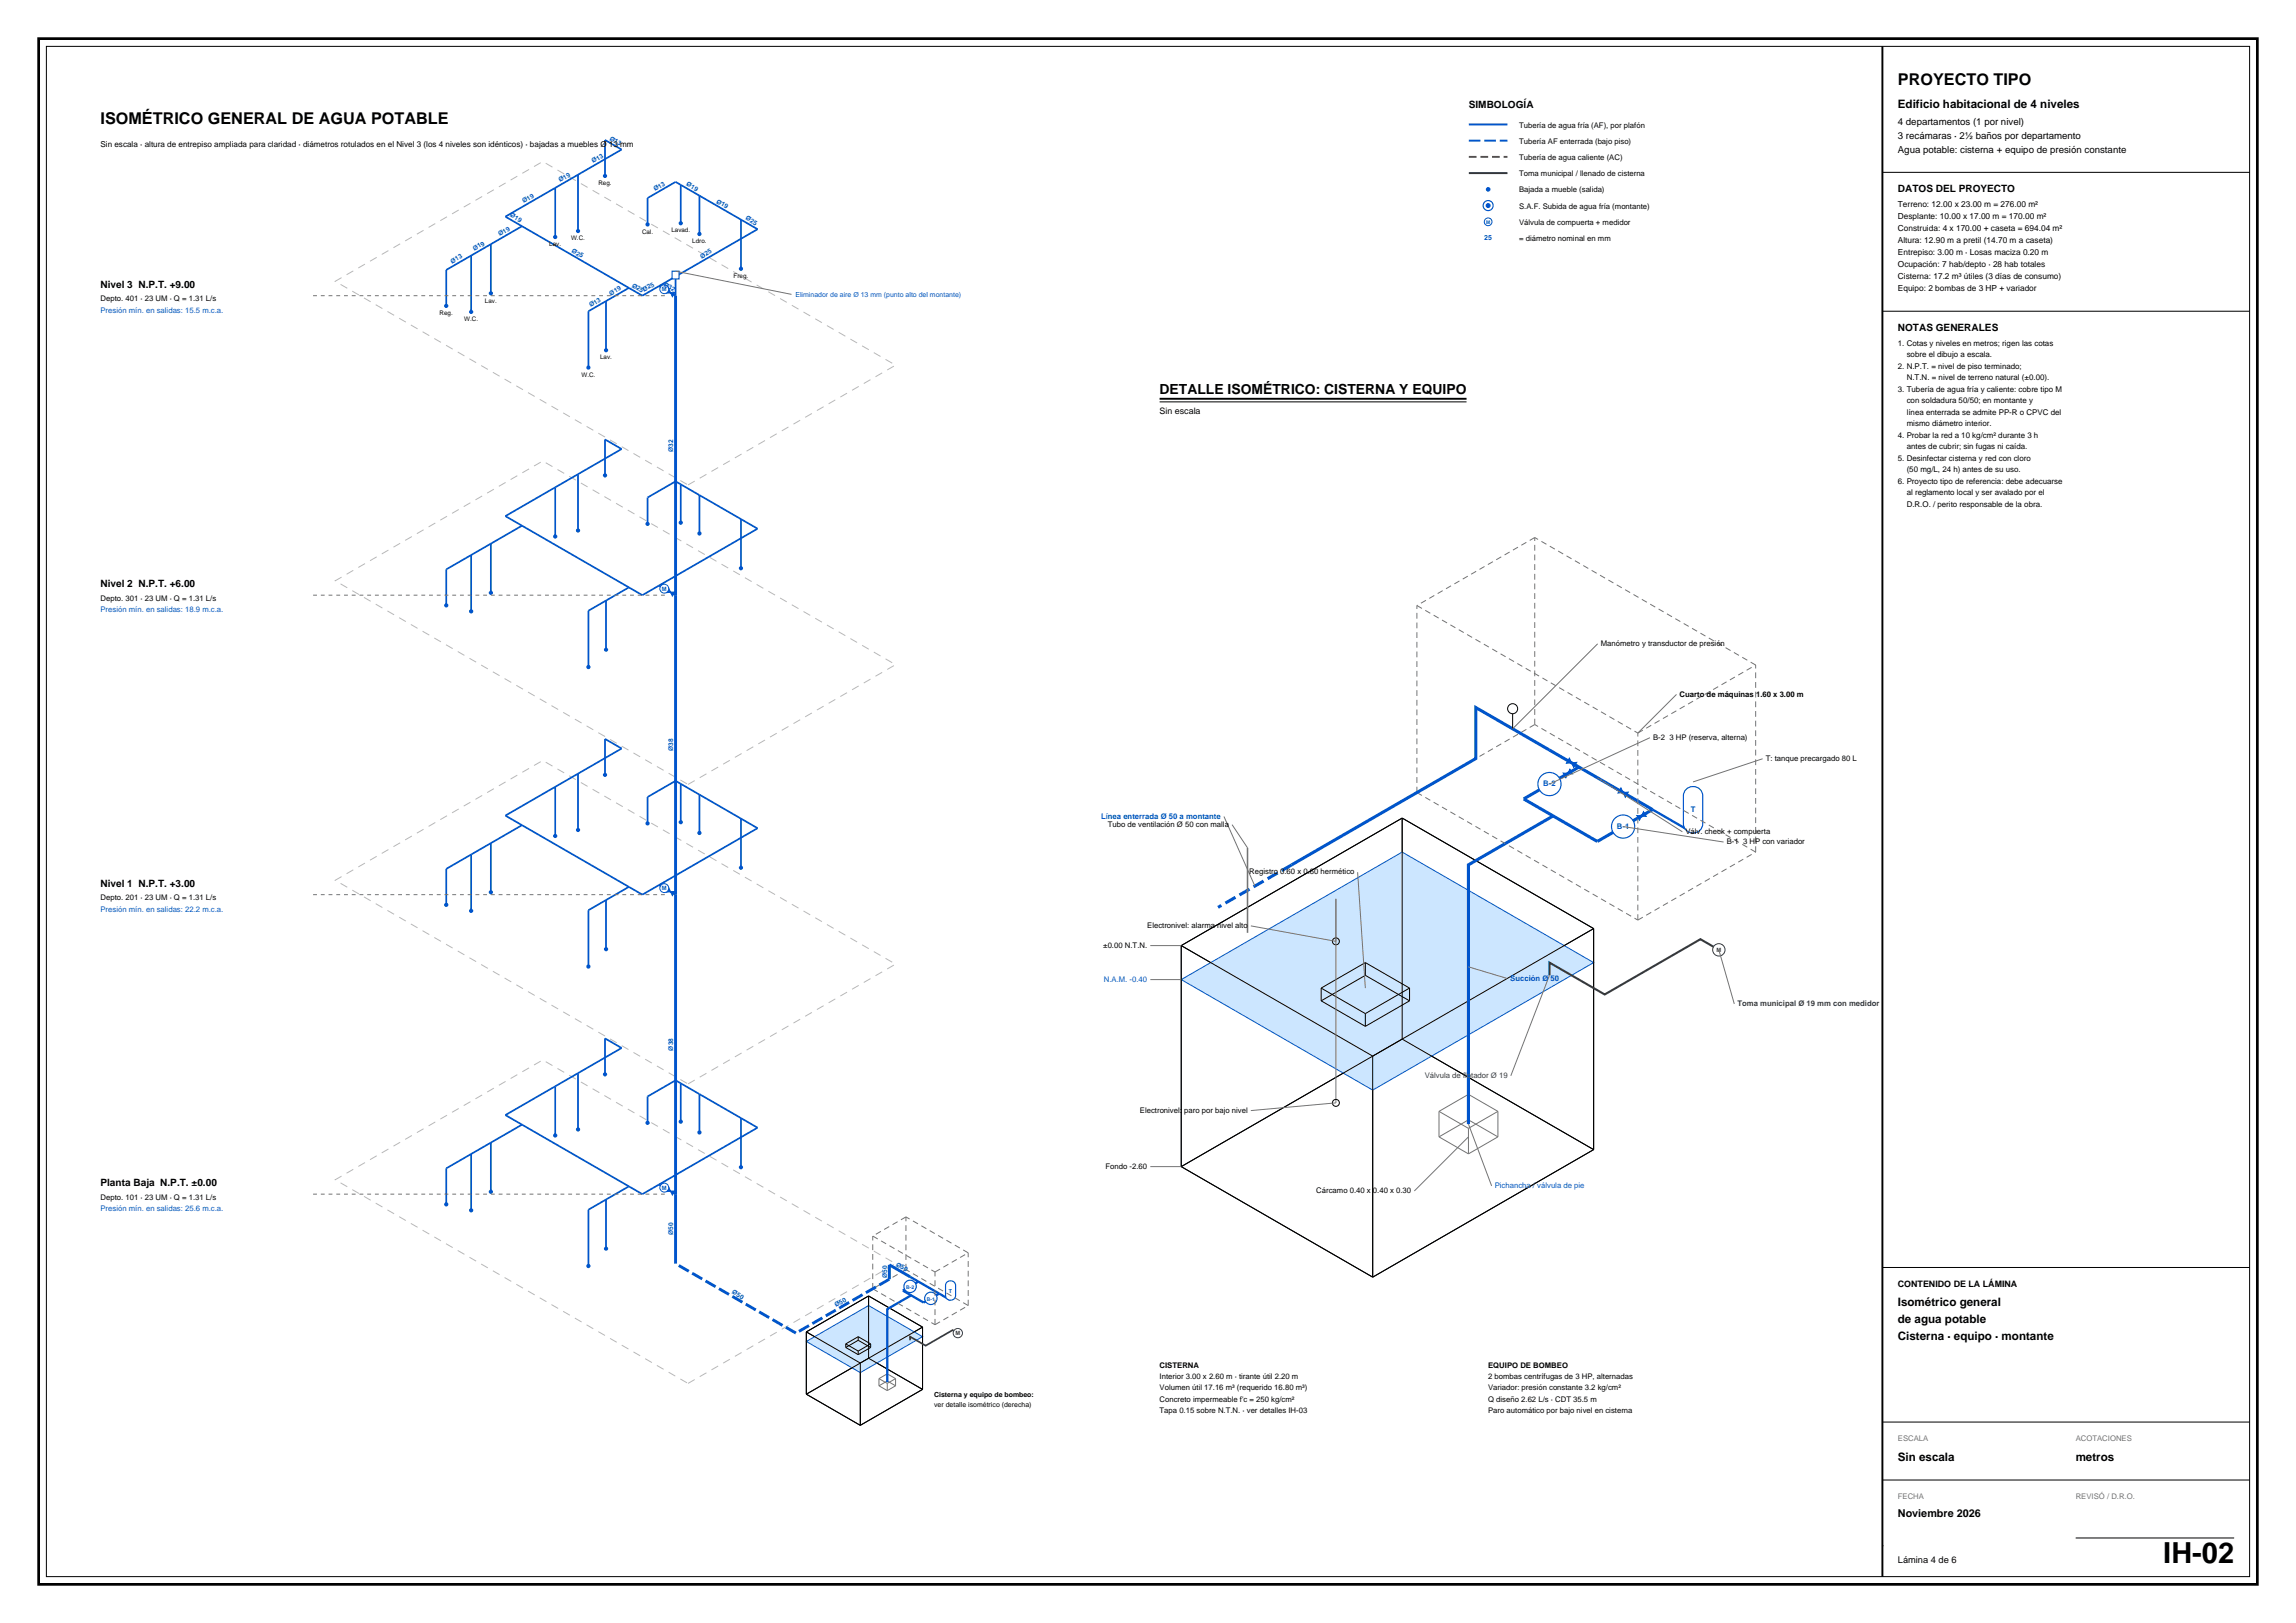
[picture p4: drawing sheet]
<svg xmlns="http://www.w3.org/2000/svg" width="594mm" height="420mm" viewBox="0 0 594 420" stroke-linecap="round" stroke-linejoin="round" font-family="sans-serif">
<defs><g id="words">
<text font-size="7.5" x="559.7" y="404.5">IH-02</text>
<g font-size="4.2">
<text x="491" y="22">PROYECTO TIPO</text>
<text x="26" y="32">ISOMÉTRICO GENERAL DE AGUA POTABLE</text>
</g>
<text font-size="3.6" x="300" y="102">DETALLE ISOMÉTRICO: CISTERNA Y EQUIPO</text>
<g font-size="3">
<text x="491" y="28">Edificio habitacional de 4 niveles</text>
<text x="491" y="338">Isométrico general</text>
<text x="491" y="342.4">de agua potable</text>
<text x="491" y="346.8">Cisterna · equipo · montante</text>
<text x="491" y="378">Sin escala</text>
<text x="537" y="378">metros</text>
</g>
<text font-size="2.8" x="491" y="392.5">Noviembre 2026</text>
<g font-size="2.6">
<text x="380" y="28">SIMBOLOGÍA</text>
<text x="491" y="49.6">DATOS DEL PROYECTO</text>
<text x="26" y="74.5">Nivel 3 N.P.T. +9.00</text>
<text x="491" y="85.5">NOTAS GENERALES</text>
<text x="26" y="152">Nivel 2 N.P.T. +6.00</text>
<text x="26" y="229.5">Nivel 1 N.P.T. +3.00</text>
<text x="26" y="307">Planta Baja N.P.T. ±0.00</text>
</g>
<g font-size="2.5">
<text x="491" y="32.4">4 departamentos (1 por nivel)</text>
<text x="491" y="36">3 recámaras · 2½ baños por departamento</text>
<text x="491" y="39.6">Agua potable: cisterna + equipo de presión constante</text>
</g>
<text font-size="2.4" x="491" y="404.5">Lámina 4 de 6</text>
<g font-size="2.3">
<text x="300" y="107.2">Sin escala</text>
<text x="491" y="333">CONTENIDO DE LA LÁMINA</text>
</g>
<g font-size="2.2">
<text x="491" y="53.6">Terreno: 12.00 x 23.00 m = 276.00 m²</text>
<text x="491" y="56.7">Desplante: 10.00 x 17.00 m = 170.00 m²</text>
<text x="491" y="59.8">Construida: 4 x 170.00 + caseta = 694.04 m²</text>
<text x="491" y="63">Altura: 12.90 m a pretil (14.70 m a caseta)</text>
<text x="491" y="66.1">Entrepiso: 3.00 m · Losas maciza 0.20 m</text>
<text x="491" y="69.2">Ocupación: 7 hab/depto · 28 hab totales</text>
<text x="491" y="72.3">Cisterna: 17.2 m³ útiles (3 días de consumo)</text>
<text x="491" y="75.4">Equipo: 2 bombas de 3 HP + variador</text>
</g>
<g font-size="2.1">
<text x="26" y="38">Sin escala · altura de entrepiso ampliada para claridad · diámetros rotulados en el Nivel 3 (los 4 niveles son idénticos) · bajadas a muebles Ø 13 mm</text>
<text x="491" y="89.5">1. Cotas y niveles en metros; rigen las cotas</text>
<text x="491" y="95.5">2. N.P.T. = nivel de piso terminado;</text>
<text x="493.3" y="92.5">sobre el dibujo a escala.</text>
<text x="491" y="101.4">3. Tubería de agua fría y caliente: cobre tipo M</text>
<text x="493.3" y="98.5">N.T.N. = nivel de terreno natural (±0.00).</text>
<text x="493.3" y="104.4">con soldadura 50/50; en montante y</text>
<text x="493.3" y="107.4">línea enterrada se admite PP-R o CPVC del</text>
<text x="491" y="113.3">4. Probar la red a 10 kg/cm² durante 3 h</text>
<text x="493.3" y="110.3">mismo diámetro interior.</text>
<text x="491" y="119.3">5. Desinfectar cisterna y red con cloro</text>
<text x="493.3" y="116.3">antes de cubrir; sin fugas ni caída.</text>
<text x="491" y="125.2">6. Proyecto tipo de referencia: debe adecuarse</text>
<text x="493.3" y="122.2">(50 mg/L, 24 h) antes de su uso.</text>
<text x="493.3" y="128.2">al reglamento local y ser avalado por el</text>
<text x="493.3" y="131.2">D.R.O. / perito responsable de la obra.</text>
</g>
<g font-size="2">
<text x="393" y="33">Tubería de agua fría (AF), por plafón</text>
<text x="393" y="37.2">Tubería AF enterrada (bajo piso)</text>
<text x="393" y="41.4">Tubería de agua caliente (AC)</text>
<text x="393" y="45.6">Toma municipal / llenado de cisterna</text>
<text x="393" y="49.8">Bajada a mueble (salida)</text>
<text x="393" y="54">S.A.F. Subida de agua fría (montante)</text>
<text x="393" y="58.2">Válvula de compuerta + medidor</text>
<text x="393" y="62.4">= diámetro nominal en mm</text>
<text x="26" y="77.9">Depto. 401 · 23 UM · Q = 1.31 L/s</text>
<text x="26" y="155.4">Depto. 301 · 23 UM · Q = 1.31 L/s</text>
<text x="414.1" y="167.2">Manómetro y transductor de presión</text>
<text x="434.5" y="180.3">Cuarto de máquinas 1.60 x 3.00 m</text>
<text x="427.7" y="191.5">B-2 3 HP (reserva, alterna)</text>
<text x="456.8" y="196.9">T: tanque precargado 80 L</text>
<text x="286.6" y="214">Tubo de ventilación Ø 50 con malla</text>
<text x="436" y="215.8">Válv. check + compuerta</text>
<text x="446.7" y="218.5">B-1 3 HP con variador</text>
<text x="323.2" y="226.3">Registro 0.60 x 0.60 hermético</text>
<text x="26" y="232.9">Depto. 201 · 23 UM · Q = 1.31 L/s</text>
<text x="285.4" y="245.3">±0.00 N.T.N.</text>
<text x="296.8" y="240.2">Electronivel: alarma nivel alto</text>
<text x="294.9" y="288">Electronivel: paro por bajo nivel</text>
<text x="286" y="302.5">Fondo -2.60</text>
<text x="26" y="310.4">Depto. 101 · 23 UM · Q = 1.31 L/s</text>
<text x="340.5" y="308.8">Cárcamo 0.40 x 0.40 x 0.30</text>
<text x="300" y="354">CISTERNA</text>
<text x="385" y="354">EQUIPO DE BOMBEO</text>
<text x="300" y="356.9">Interior 3.00 x 2.60 m · tirante útil 2.20 m</text>
<text x="300" y="359.8">Volumen útil 17.16 m³ (requerido 16.80 m³)</text>
<text x="385" y="356.9">2 bombas centrífugas de 3 HP, alternadas</text>
<text x="385" y="359.8">Variador: presión constante 3.2 kg/cm²</text>
<text x="300" y="362.7">Concreto impermeable f'c = 250 kg/cm²</text>
<text x="300" y="365.6">Tapa 0.15 sobre N.T.N. · ver detalles IH-03</text>
<text x="385" y="362.7">Q diseño 2.62 L/s · CDT 35.5 m</text>
<text x="385" y="365.6">Paro automático por bajo nivel en cisterna</text>
</g>
<g font-size="2" fill="#0054cc">
<text x="26" y="80.9">Presión mín. en salidas: 15.5 m.c.a.</text>
<text x="26" y="158.4">Presión mín. en salidas: 18.9 m.c.a.</text>
<text x="399.3" y="203.5">B-2</text>
<text x="284.8" y="211.9">Línea enterrada Ø 50 a montante</text>
<text x="418.3" y="214.5">B-1</text>
<text x="437.4" y="210.1">T</text>
<text x="26" y="235.9">Presión mín. en salidas: 22.2 m.c.a.</text>
<text x="285.6" y="254.1">N.A.M. -0.40</text>
<text x="390.7" y="253.8">Succión Ø 50</text>
<text x="386.7" y="307.5">Pichancha / válvula de pie</text>
<text x="26" y="313.4">Presión mín. en salidas: 25.6 m.c.a.</text>
</g>
<g font-size="2" fill="#008033">
<text x="449.5" y="260.4">Toma municipal Ø 19 mm con medidor</text>
<text x="368.6" y="279">Válvula de flotador Ø 19</text>
</g>
<g font-size="2" fill="#737373">
<text x="491" y="373">ESCALA</text>
<text x="537" y="373">ACOTACIONES</text>
<text x="491" y="388">FECHA</text>
<text x="537" y="388">REVISÓ / D.R.O.</text>
</g>
<g font-size="1.8" fill="#0054cc">
<text x="384" y="62.1">25</text>
<text x="205.8" y="76.8">Eliminador de aire Ø 13 mm (punto alto del montante)</text>
</g>
<g font-size="1.8">
<text x="241.7" y="361.5">Cisterna y equipo de bombeo:</text>
<text x="241.7" y="364.1">ver detalle isométrico (derecha)</text>
</g>
<g font-size="1.7" fill="#0054cc">
<text x="157.6" y="36.1" transform="rotate(30 157.6 36.1)">Ø13</text>
<text x="144.9" y="47.2" transform="rotate(-30 144.9 47.2)">Ø19</text>
<text x="153.5" y="42.2" transform="rotate(-30 153.5 42.2)">Ø13</text>
<text x="177.4" y="47.9" transform="rotate(30 177.4 47.9)">Ø19</text>
<text x="135.5" y="52.6" transform="rotate(-30 135.5 52.6)">Ø19</text>
<text x="169.5" y="49.4" transform="rotate(-30 169.5 49.4)">Ø13</text>
<text x="185.2" y="52.4" transform="rotate(30 185.2 52.4)">Ø19</text>
<text x="131.8" y="56" transform="rotate(30 131.8 56)">Ø19</text>
<text x="192.7" y="56.8" transform="rotate(30 192.7 56.8)">Ø25</text>
<text x="122.7" y="64.9" transform="rotate(-30 122.7 64.9)">Ø19</text>
<text x="129.3" y="61.1" transform="rotate(-30 129.3 61.1)">Ø19</text>
<text x="147.8" y="65.2" transform="rotate(30 147.8 65.2)">Ø25</text>
<text x="117" y="68.3" transform="rotate(-30 117 68.3)">Ø13</text>
<text x="181.5" y="67" transform="rotate(-30 181.5 67)">Ø25</text>
<text x="158.1" y="76.5" transform="rotate(-30 158.1 76.5)">Ø19</text>
<text x="163.4" y="74.2" transform="rotate(30 163.4 74.2)">Ø25</text>
<text x="166.6" y="75.6" transform="rotate(-30 166.6 75.6)">Ø25</text>
<text x="171.5" y="74" transform="rotate(30 171.5 74)">Ø32</text>
<text x="152.8" y="79.5" transform="rotate(-30 152.8 79.5)">Ø13</text>
<text x="174.2" y="116.9" transform="rotate(-90 174.2 116.9)">Ø32</text>
<text x="174.2" y="194.4" transform="rotate(-90 174.2 194.4)">Ø38</text>
<text x="174.2" y="271.9" transform="rotate(-90 174.2 271.9)">Ø38</text>
<text x="174.2" y="319.6" transform="rotate(-90 174.2 319.6)">Ø50</text>
<text x="231.7" y="327.5" transform="rotate(30 231.7 327.5)">Ø50</text>
<text x="189.3" y="334.7" transform="rotate(30 189.3 334.7)">Ø50</text>
<text x="229.5" y="330.8" transform="rotate(-90 229.5 330.8)">Ø50</text>
<text x="216.3" y="338.3" transform="rotate(-30 216.3 338.3)">Ø50</text>
</g>
<g font-size="1.6">
<text x="154.8" y="47.9">Reg.</text>
<text x="142.1" y="63.7">Lav.</text>
<text x="147.7" y="62.2">W.C.</text>
<text x="166.1" y="60.5">Cal.</text>
<text x="173.7" y="60.2">Lavad.</text>
<text x="179.1" y="63">Ldro.</text>
<text x="189.8" y="71.9">Freg.</text>
<text x="113.7" y="81.6">Reg.</text>
<text x="120.1" y="83.1">W.C.</text>
<text x="125.5" y="78.3">Lav.</text>
<text x="155.3" y="93">Lav.</text>
<text x="150.4" y="97.5">W.C.</text>
</g>
<g font-size="1.5" fill="#0054cc">
<text x="171.2" y="75.4">M</text>
<text x="171.2" y="152.9">M</text>
<text x="171.2" y="230.4">M</text>
<text x="171.2" y="307.9">M</text>
</g>
<g font-size="1.5" fill="#008033">
<text x="444.1" y="246.3">M</text>
<text x="247.2" y="345.5">M</text>
</g>
<text font-size="1.4" fill="#0054cc" x="245.5" y="334.6">T</text>
<g font-size="1.3" fill="#0054cc">
<text x="384.5" y="57.9">M</text>
<text x="234.4" y="333.5">B-2</text>
<text x="239.8" y="336.6">B-1</text>
</g>
</g></defs>
<path d="M10 10h574v400h-574z" fill="none" stroke="#000" stroke-width=".7" stroke-linecap="butt"/>
<g fill="none" stroke="#000" stroke-width=".26">
<path d="M12 12h570v396h-570zM487 44.6h95M487 80.5h95M224.7 335.4v16.1l14 8M224.7 335.4l14 8M224.7 335.4l-16.1 9.3M487 328h95M208.6 344.7l14 8v16.1M208.6 344.7v16.1M238.7 359.5l-16.1 9.3M238.7 343.4l-30.1 17.4M238.7 343.4v16.1"/>
<path d="M208.6 360.8l14 8M487 368h95M487 400h.1M487 383h95M537 398h41"/>
</g>
<path d="M487 12v396" fill="none" stroke="#000" stroke-width=".5"/>
<path d="M178 125.5l53.7-31-91.3-52.7-53.7 31 91.3 52.7M178 203l53.7-31-91.3-52.7-53.7 31 91.3 52.7M178 280.5l53.7-31-91.3-52.7-53.7 31 91.3 52.7M178 358l53.7-31-91.3-52.7-53.7 31 91.3 52.7" fill="none" stroke="#b8b8b8" stroke-width=".26" stroke-dasharray="2 1.5" stroke-linecap="butt"/>
<path d="M208.6 347.1l16.1-9.3 14 8.1-16.1 9.3z" fill-rule="evenodd" fill="#cce6ff" stroke="#0054cc" stroke-width=".26"/>
<g fill="none" stroke="#000" stroke-width=".26">
<path d="M224.7 335.4v16.1l14 8M224.7 335.4l14 8M224.7 335.4l-16.1 9.3M208.6 344.7l14 8v16.1M208.6 344.7v16.1M218.8 348.7l3.2 1.9M218.8 347.8l3.2 1.8M218.8 347.8v.9M222 346.8l3.3 1.9M222 346.8l-3.2 1.9M222 345.9l3.3 1.9M222 345.9l-3.2 1.9"/>
<path d="M222 345.9v.9M222 349.6v1M225.3 348.7l-3.3 1.9M225.3 347.8l-3.3 1.8M225.3 347.8v.9M238.7 359.5l-16.1 9.3M238.7 343.4l-30.1 17.4M238.7 343.4v16.1M208.6 360.8l14 8"/>
</g>
<path d="M227.4 358.6l2.1 1.3M227.4 356.8l2.1 1.2M227.4 356.8v1.8M229.5 357.4l2.2 1.2M229.5 357.4l-2.1 1.2M229.5 355.5l2.2 1.3M229.5 355.5l-2.1 1.3M229.5 355.5v1.9M229.5 358v1.9M231.7 358.6l-2.2 1.3M231.7 356.8l-2.2 1.2M231.7 356.8v1.8" fill="none" stroke="#737373" stroke-width=".26"/>
<path d="M235.7 335.2l-6.2 3.6v18.9" fill="none" stroke="#0054cc" stroke-width=".6" stroke-linecap="butt"/>
<path d="M247.8 345l-1.3-.8-7 4-4-2.3v.9" fill="none" stroke="#008033" stroke-width=".45"/>
<circle cx="247.8" cy="345" r="1.2" fill="#fff" stroke="#008033" stroke-width=".26"/>
<path d="M235.5 330.4l10.4 6.1M237.6 331.6l-4 2.4 5.3 3.1 4.1-2.4" fill="none" stroke="#0054cc" stroke-width=".6" stroke-linecap="butt"/>
<g fill="#fff" stroke="#0054cc" stroke-width=".3">
<path d="M245.1 331.7a1.32 1.32 0 0 1 2.1 1v2.6a1.3 1.3 0 0 1-1.3 1.2 1.3 1.3 0 0 1-1.3-1.2v-2.6z" fill-rule="evenodd"/>
<circle cx="240.8" cy="336" r="1.6"/>
<circle cx="235.5" cy="332.9" r="1.6"/>
</g>
<path d="M225.8 319.9l16.1 9.3M234.4 314.9l-8.6 5M225.8 333.5l16.1 9.3M225.8 333.5v-13.6M234.4 328.5l-8.6 5M234.4 328.5v-13.6M241.9 329.2l8.6-5M250.5 337.8l-16.1-9.3M250.5 324.2l-16.1-9.3M250.5 337.8v-13.6M241.9 342.8l8.6-5M241.9 342.8v-13.6" fill="none" stroke="#737373" stroke-width=".26" stroke-dasharray="1.5 1" stroke-linecap="butt"/>
<path d="M174.8 309v18M235.5 330.4l-5.4-3.1v3.7" fill="none" stroke="#0054cc" stroke-width=".75" stroke-linecap="butt"/>
<path d="M230.1 331l-24.2 14M205.9 345l-31.1-18" fill="none" stroke="#0054cc" stroke-width=".75" stroke-dasharray="3 1" stroke-linecap="butt"/>
<path d="M170.5 306.5l4.3 2.5" fill="none" stroke="#0054cc" stroke-width=".45"/>
<path d="M173 307.3l1 2 .6-1.1-2.2 .2z" fill-rule="evenodd" fill="#0054cc" stroke="#0054cc" stroke-width=".26"/>
<circle cx="171.9" cy="307.3" r="1.15" fill="#fff" stroke="#0054cc" stroke-width=".26"/>
<path d="M170.5 306.5l-4.3 2.5-3.5-2-5.9 3.4v12.7" fill="none" stroke="#0054cc" stroke-width=".45"/>
<circle cx="156.8" cy="323.1" r=".55" fill="#0054cc"/>
<path d="M156.8 310.4l-4.6 2.6v14.6" fill="none" stroke="#0054cc" stroke-width=".45"/>
<circle cx="152.2" cy="327.6" r=".55" fill="#0054cc"/>
<path d="M162.7 307l-27.7-16-8 4.7v12.7" fill="none" stroke="#0054cc" stroke-width=".45"/>
<circle cx="127" cy="308.4" r=".55" fill="#0054cc"/>
<path d="M127 295.7l-5.1 2.9v14.6" fill="none" stroke="#0054cc" stroke-width=".45"/>
<circle cx="121.9" cy="313.2" r=".55" fill="#0054cc"/>
<path d="M121.9 298.6l-6.5 3.8v9.3" fill="none" stroke="#0054cc" stroke-width=".45"/>
<circle cx="115.4" cy="311.7" r=".55" fill="#0054cc"/>
<path d="M135 291l-4.3-2.4 12.9-7.5v12.7" fill="none" stroke="#0054cc" stroke-width=".45"/>
<circle cx="143.6" cy="293.8" r=".55" fill="#0054cc"/>
<path d="M143.6 281.1l5.9-3.4v14.6" fill="none" stroke="#0054cc" stroke-width=".45"/>
<circle cx="149.5" cy="292.3" r=".55" fill="#0054cc"/>
<path d="M149.5 277.7l11.3-6.5-4.3-2.5v9.3" fill="none" stroke="#0054cc" stroke-width=".45"/>
<circle cx="156.5" cy="278" r=".55" fill="#0054cc"/>
<path d="M191.7 302v-12.7l4.3 2.5-25.5 14.7" fill="none" stroke="#0054cc" stroke-width=".45"/>
<circle cx="191.7" cy="302" r=".55" fill="#0054cc"/>
<path d="M191.7 289.3l-10.7-6.2v10" fill="none" stroke="#0054cc" stroke-width=".45"/>
<circle cx="181" cy="293.1" r=".55" fill="#0054cc"/>
<path d="M181 283.1l-4.9-2.8v10" fill="none" stroke="#0054cc" stroke-width=".45"/>
<circle cx="176.1" cy="290.3" r=".55" fill="#0054cc"/>
<path d="M176.1 280.3l-1.3-.7-7.3 4.2v6.8" fill="none" stroke="#0054cc" stroke-width=".45"/>
<circle cx="167.5" cy="290.6" r=".55" fill="#0054cc"/>
<path d="M174.8 231.5v77.5" fill="none" stroke="#0054cc" stroke-width=".75" stroke-linecap="butt"/>
<path d="M170.5 229l4.3 2.5" fill="none" stroke="#0054cc" stroke-width=".45"/>
<path d="M173 229.8l1 2 .6-1.1-2.2 .2z" fill-rule="evenodd" fill="#0054cc" stroke="#0054cc" stroke-width=".26"/>
<circle cx="171.9" cy="229.8" r="1.15" fill="#fff" stroke="#0054cc" stroke-width=".26"/>
<path d="M170.5 229l-4.3 2.5-3.5-2-5.9 3.4v12.7" fill="none" stroke="#0054cc" stroke-width=".45"/>
<circle cx="156.8" cy="245.6" r=".55" fill="#0054cc"/>
<path d="M156.8 232.9l-4.6 2.6v14.6" fill="none" stroke="#0054cc" stroke-width=".45"/>
<circle cx="152.2" cy="250.1" r=".55" fill="#0054cc"/>
<path d="M162.7 229.5l-27.7-16-8 4.7v12.7" fill="none" stroke="#0054cc" stroke-width=".45"/>
<circle cx="127" cy="230.9" r=".55" fill="#0054cc"/>
<path d="M127 218.2l-5.1 2.9v14.6" fill="none" stroke="#0054cc" stroke-width=".45"/>
<circle cx="121.9" cy="235.7" r=".55" fill="#0054cc"/>
<path d="M121.9 221.1l-6.5 3.8v9.3" fill="none" stroke="#0054cc" stroke-width=".45"/>
<circle cx="115.4" cy="234.2" r=".55" fill="#0054cc"/>
<path d="M135 213.5l-4.3-2.4 12.9-7.5v12.7" fill="none" stroke="#0054cc" stroke-width=".45"/>
<circle cx="143.6" cy="216.3" r=".55" fill="#0054cc"/>
<path d="M143.6 203.6l5.9-3.4v14.6" fill="none" stroke="#0054cc" stroke-width=".45"/>
<circle cx="149.5" cy="214.8" r=".55" fill="#0054cc"/>
<path d="M149.5 200.2l11.3-6.5-4.3-2.5v9.3" fill="none" stroke="#0054cc" stroke-width=".45"/>
<circle cx="156.5" cy="200.5" r=".55" fill="#0054cc"/>
<path d="M191.7 224.5v-12.7l4.3 2.5-25.5 14.7" fill="none" stroke="#0054cc" stroke-width=".45"/>
<circle cx="191.7" cy="224.5" r=".55" fill="#0054cc"/>
<path d="M191.7 211.8l-10.7-6.2v10" fill="none" stroke="#0054cc" stroke-width=".45"/>
<circle cx="181" cy="215.6" r=".55" fill="#0054cc"/>
<path d="M181 205.6l-4.9-2.8v10" fill="none" stroke="#0054cc" stroke-width=".45"/>
<circle cx="176.1" cy="212.8" r=".55" fill="#0054cc"/>
<path d="M176.1 202.8l-1.3-.7-7.3 4.2v6.8" fill="none" stroke="#0054cc" stroke-width=".45"/>
<circle cx="167.5" cy="213.1" r=".55" fill="#0054cc"/>
<path d="M174.8 154v77.5" fill="none" stroke="#0054cc" stroke-width=".75" stroke-linecap="butt"/>
<path d="M170.5 151.5l4.3 2.5" fill="none" stroke="#0054cc" stroke-width=".45"/>
<path d="M173 152.3l-.6 1.1 2.2-.2-.6 1.1z" fill-rule="evenodd" fill="#0054cc" stroke="#0054cc" stroke-width=".26"/>
<circle cx="171.9" cy="152.3" r="1.15" fill="#fff" stroke="#0054cc" stroke-width=".26"/>
<path d="M170.5 151.5l-4.3 2.5-3.5-2-5.9 3.4v12.7" fill="none" stroke="#0054cc" stroke-width=".45"/>
<circle cx="156.8" cy="168.1" r=".55" fill="#0054cc"/>
<path d="M156.8 155.4l-4.6 2.6v14.6" fill="none" stroke="#0054cc" stroke-width=".45"/>
<circle cx="152.2" cy="172.6" r=".55" fill="#0054cc"/>
<path d="M162.7 152l-27.7-16-8 4.7v12.7" fill="none" stroke="#0054cc" stroke-width=".45"/>
<circle cx="127" cy="153.4" r=".55" fill="#0054cc"/>
<path d="M127 140.7l-5.1 2.9v14.6" fill="none" stroke="#0054cc" stroke-width=".45"/>
<circle cx="121.9" cy="158.2" r=".55" fill="#0054cc"/>
<path d="M121.9 143.6l-6.5 3.8v9.3" fill="none" stroke="#0054cc" stroke-width=".45"/>
<circle cx="115.4" cy="156.7" r=".55" fill="#0054cc"/>
<path d="M135 136l-4.3-2.4 12.9-7.5v12.7" fill="none" stroke="#0054cc" stroke-width=".45"/>
<circle cx="143.6" cy="138.8" r=".55" fill="#0054cc"/>
<path d="M143.6 126.1l5.9-3.4v14.6" fill="none" stroke="#0054cc" stroke-width=".45"/>
<circle cx="149.5" cy="137.3" r=".55" fill="#0054cc"/>
<path d="M149.5 122.7l11.3-6.5-4.3-2.5v9.3" fill="none" stroke="#0054cc" stroke-width=".45"/>
<circle cx="156.5" cy="123" r=".55" fill="#0054cc"/>
<path d="M191.7 147v-12.7l4.3 2.5-25.5 14.7" fill="none" stroke="#0054cc" stroke-width=".45"/>
<circle cx="191.7" cy="147" r=".55" fill="#0054cc"/>
<path d="M191.7 134.3l-10.7-6.2v10" fill="none" stroke="#0054cc" stroke-width=".45"/>
<circle cx="181" cy="138.1" r=".55" fill="#0054cc"/>
<path d="M181 128.1l-4.9-2.8v10" fill="none" stroke="#0054cc" stroke-width=".45"/>
<circle cx="176.1" cy="135.3" r=".55" fill="#0054cc"/>
<path d="M176.1 125.3l-1.3-.7-7.3 4.2v6.8" fill="none" stroke="#0054cc" stroke-width=".45"/>
<circle cx="167.5" cy="135.6" r=".55" fill="#0054cc"/>
<path d="M174.8 76.5v77.5" fill="none" stroke="#0054cc" stroke-width=".75" stroke-linecap="butt"/>
<path d="M170.5 74l4.3 2.5" fill="none" stroke="#0054cc" stroke-width=".45"/>
<path d="M173 74.8l1 2 .6-1.1-2.2 .2z" fill-rule="evenodd" fill="#0054cc" stroke="#0054cc" stroke-width=".26"/>
<circle cx="171.9" cy="74.8" r="1.15" fill="#fff" stroke="#0054cc" stroke-width=".26"/>
<path d="M170.5 74l-4.3 2.5-3.5-2-5.9 3.4v12.7" fill="none" stroke="#0054cc" stroke-width=".45"/>
<circle cx="156.8" cy="90.6" r=".55" fill="#0054cc"/>
<path d="M156.8 77.9l-4.6 2.6v14.6" fill="none" stroke="#0054cc" stroke-width=".45"/>
<circle cx="152.2" cy="95.1" r=".55" fill="#0054cc"/>
<path d="M162.7 74.5l-27.7-16-8 4.7v12.7" fill="none" stroke="#0054cc" stroke-width=".45"/>
<circle cx="127" cy="75.9" r=".55" fill="#0054cc"/>
<path d="M127 63.2l-5.1 2.9v14.6" fill="none" stroke="#0054cc" stroke-width=".45"/>
<circle cx="121.9" cy="80.7" r=".55" fill="#0054cc"/>
<path d="M121.9 66.1l-6.5 3.8v9.3" fill="none" stroke="#0054cc" stroke-width=".45"/>
<circle cx="115.4" cy="79.2" r=".55" fill="#0054cc"/>
<path d="M135 58.5l-4.3-2.4 12.9-7.5v12.7" fill="none" stroke="#0054cc" stroke-width=".45"/>
<circle cx="143.6" cy="61.3" r=".55" fill="#0054cc"/>
<path d="M143.6 48.6l5.9-3.4v14.6" fill="none" stroke="#0054cc" stroke-width=".45"/>
<circle cx="149.5" cy="59.8" r=".55" fill="#0054cc"/>
<path d="M149.5 45.2l11.3-6.5-4.3-2.5v9.3" fill="none" stroke="#0054cc" stroke-width=".45"/>
<circle cx="156.5" cy="45.5" r=".55" fill="#0054cc"/>
<path d="M191.7 69.5v-12.7l4.3 2.5-25.5 14.7" fill="none" stroke="#0054cc" stroke-width=".45"/>
<circle cx="191.7" cy="69.5" r=".55" fill="#0054cc"/>
<path d="M191.7 56.8l-10.7-6.2v10" fill="none" stroke="#0054cc" stroke-width=".45"/>
<circle cx="181" cy="60.6" r=".55" fill="#0054cc"/>
<path d="M181 50.6l-4.9-2.8v10" fill="none" stroke="#0054cc" stroke-width=".45"/>
<circle cx="176.1" cy="57.8" r=".55" fill="#0054cc"/>
<path d="M176.1 47.8l-1.3-.7-7.3 4.2v6.8" fill="none" stroke="#0054cc" stroke-width=".45"/>
<circle cx="167.5" cy="58.1" r=".55" fill="#0054cc"/>
<path d="M174.8 72.2v4.3" fill="none" stroke="#0054cc" stroke-width=".45"/>
<path d="M173.9 70.2h1.8v2h-1.8z" fill-rule="evenodd" fill="#fff" stroke="#0054cc" stroke-width=".3"/>
<path d="M174.8 70.2l30 6" fill="none" stroke="#737373" stroke-width=".26"/>
<path d="M81 76.5h91.8M81 154h91.8M81 231.5h91.8M81 309h91.8" fill="none" stroke="#737373" stroke-width=".26" stroke-dasharray="1 1" stroke-linecap="butt"/>
<path d="M380 32.2h10" fill="none" stroke="#0054cc" stroke-width=".5"/>
<path d="M380 36.4h10" fill="none" stroke="#0054cc" stroke-width=".5" stroke-dasharray="3 1" stroke-linecap="butt"/>
<path d="M380 40.6h10" fill="none" stroke="#d91a1a" stroke-width=".5" stroke-dasharray="2 1" stroke-linecap="butt"/>
<path d="M380 44.8h10" fill="none" stroke="#008033" stroke-width=".5"/>
<circle cx="385" cy="49" r=".6" fill="#0054cc"/>
<circle cx="385" cy="53.2" r="1.3" fill="none" stroke="#0054cc" stroke-width=".3"/>
<circle cx="385" cy="53.2" r=".5" fill="#0054cc" stroke="#0054cc" stroke-width=".3"/>
<circle cx="385" cy="57.4" r="1" fill="none" stroke="#0054cc" stroke-width=".26"/>
<path d="M362.8 211.7l49.5 28.6M362.8 211.7l-57.2 33M362.8 211.7v57.2M305.6 244.7l49.5 28.6M305.6 244.7v57.2M412.3 240.3l-57.2 33M412.3 240.3v57.2M355.1 273.3v57.2M362.8 268.9l49.5 28.6M362.8 268.9l-57.2 33M412.3 297.5l-57.2 33M305.6 301.9l49.5 28.6" fill="none" stroke="#000" stroke-width=".26"/>
<path d="M305.6 253.5l57.2-33 49.5 28.6-57.2 33z" fill-rule="evenodd" fill="#cce6ff" stroke="#0054cc" stroke-width=".26"/>
<g fill="none" stroke="#000" stroke-width=".26">
<path d="M362.8 211.7l49.5 28.6M362.8 211.7l-57.2 33M362.8 211.7v57.2M305.6 244.7l49.5 28.6M305.6 244.7v57.2M341.8 259l11.4 6.6M341.8 255.7l11.4 6.6M341.8 255.7v3.3M353.2 252.4l11.5 6.6M353.2 252.4l-11.4 6.6M353.2 249.1l11.5 6.6M353.2 249.1l-11.4 6.6"/>
<path d="M353.2 249.1v3.3M364.7 259l-11.5 6.6M364.7 255.7l-11.5 6.6M364.7 255.7v3.3M412.3 240.3l-57.2 33M412.3 240.3v57.2M353.2 262.3v3.3M355.1 273.3v57.2M362.8 268.9l49.5 28.6M362.8 268.9l-57.2 33M412.3 297.5l-57.2 33M305.6 301.9l49.5 28.6"/>
</g>
<path d="M372.3 294.2l7.6 4.4M372.3 287.6l7.6 4.4M372.3 287.6v6.6M379.9 289.8l7.6 4.4M379.9 289.8l-7.6 4.4M379.9 283.2l7.6 4.4M379.9 283.2l-7.6 4.4M379.9 283.2v6.6M379.9 292v6.6M387.5 294.2l-7.6 4.4M387.5 287.6l-7.6 4.4M387.5 287.6v6.6" fill="none" stroke="#737373" stroke-width=".26"/>
<path d="M401.8 211.1l-21.9 12.7v67.1" fill="none" stroke="#0054cc" stroke-width=".8" stroke-linecap="butt"/>
<path d="M444.7 245.8l-4.8-2.8-24.7 14.3-14.3-8.2v3.3" fill="none" stroke="#008033" stroke-width=".55"/>
<circle cx="444.7" cy="245.8" r="1.6" fill="#fff" stroke="#008033" stroke-width=".26"/>
<path d="M400.9 194.1l26.6 15.4-14.3 8.2-19-11 14.3-8.2" fill="none" stroke="#0054cc" stroke-width=".8" stroke-linecap="butt"/>
<path d="M427.5 209.5l10.5 6" fill="none" stroke="#0054cc" stroke-width=".6" stroke-linecap="butt"/>
<g fill="#fff" stroke="#0054cc" stroke-width=".3">
<path d="M436.4 204.1a2.52 2.52 0 0 1 2.6-.4 2.52 2.52 0 0 1 1.5 2.2v7.2a2.5 2.5 0 0 1-2.5 2.5 2.5 2.5 0 0 1-2.5-2.5v-7.2a2.39 2.39 0 0 1 .9-1.8z" fill-rule="evenodd"/>
<circle cx="419.9" cy="213.9" r="3"/>
<circle cx="400.9" cy="202.9" r="3"/>
</g>
<path d="M397.1 139.1l-30.5 17.6M366.6 156.7l57.1 33M454.2 172.1l-57.1-33M397.1 187.5l-30.5 17.6M397.1 187.5v-48.4M423.7 189.7l30.5-17.6M366.6 205.1l57.1 33M366.6 205.1v-48.4M423.7 238.1l30.5-17.6M423.7 238.1v-48.4M454.2 220.5l-57.1-33M454.2 220.5v-48.4" fill="none" stroke="#737373" stroke-width=".26" stroke-dasharray="1.5 1" stroke-linecap="butt"/>
<path d="M400.9 194.1l-19.1-11v13.2l-47.6 27.5" fill="none" stroke="#0054cc" stroke-width=".8" stroke-linecap="butt"/>
<path d="M334.2 223.8l-19.1 11" fill="none" stroke="#0054cc" stroke-width=".8" stroke-dasharray="3 1.2" stroke-linecap="butt"/>
<g fill="#0054cc" stroke="#0054cc" stroke-width=".26">
<path d="M406 196.2l-.8 1.3 2.7-.2-.8 1.3z" fill-rule="evenodd"/>
<path d="M419.3 203.9l-.7 1.3 2.7-.2-.8 1.3z" fill-rule="evenodd"/>
<path d="M423.5 211l.7 1.3 1-2.3 .7 1.3z" fill-rule="evenodd"/>
<path d="M404.4 200l.7 1.3 1-2.3 .7 1.3z" fill-rule="evenodd"/>
</g>
<path d="M391.3 184.6v4" fill="none" stroke="#000" stroke-width=".26"/>
<circle cx="391.3" cy="183.4" r="1.3" fill="#fff" stroke="#000" stroke-width=".26"/>
<g fill="none" stroke="#737373" stroke-width=".26">
<path d="M413.3 166.6l-22 22M433.7 179.7l-10 10M426.9 190.9l-26 12M456 196.3l-18 6M316.7 211.3l8 18M318.7 213.4l4 6M413.2 201.2l22 14M419.9 213.9l26 4M323.6 239.6l22 4M345.6 232.6v52.8l-22 2M351.2 225.7l2 30M297.6 253.5h8"/>
<path d="M297.6 244.7h8M379.9 250.2l10 3M400.9 252.4l-10 26M444.7 245.8l4 14M379.9 290.9l6 16M379.9 294.2l-14 14M297.6 301.9h8"/>
</g>
<path d="M322.7 219.4v22" fill="none" stroke="#737373" stroke-width=".4"/>
<g fill="none" stroke="#000" stroke-width=".26">
<path d="M300 104h79.4"/>
<circle cx="345.6" cy="243.6" r=".9"/>
<circle cx="345.6" cy="285.4" r=".9"/>
</g>
<path d="M300 103.2h79.4" fill="none" stroke="#000" stroke-width=".5"/>
<use href="#words"/>
</svg>
